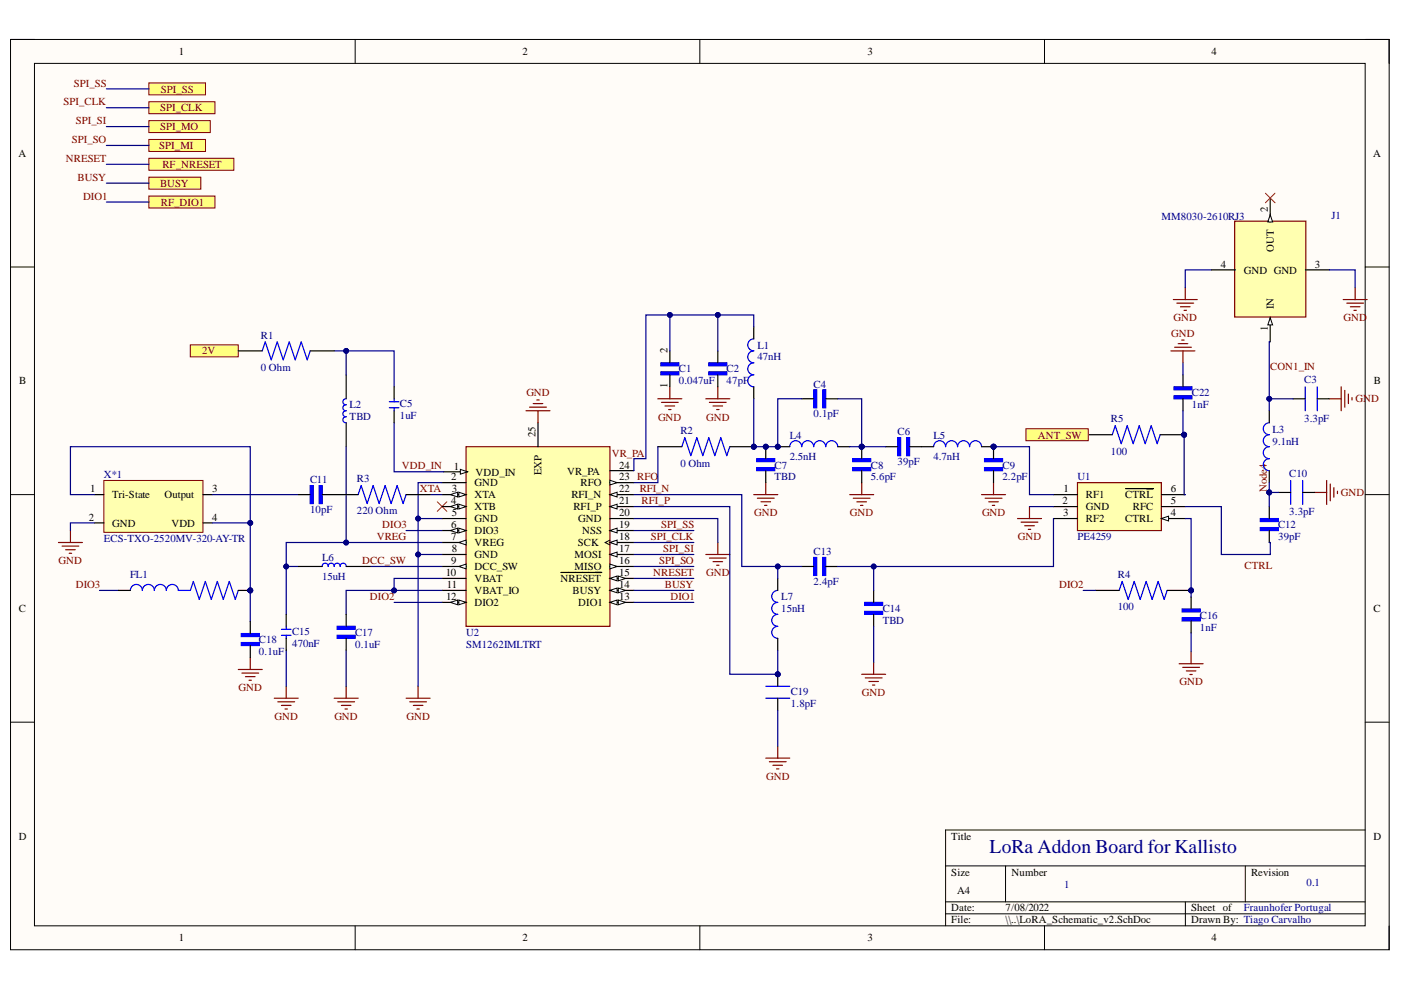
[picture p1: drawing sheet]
<svg xmlns="http://www.w3.org/2000/svg" width="297mm" height="210mm" viewBox="0 0 297 210" stroke-linecap="round" stroke-linejoin="round" font-family="sans-serif">
<defs><g id="words">
<text font-size="4.1" fill="#000080" x="209.8" y="180.9">LoRa Addon Board for Kallisto</text>
<g font-size="2.3">
<text x="37.9" y="11.7">1</text>
<text x="110.7" y="11.7">2</text>
<text x="183.9" y="11.7">3</text>
<text x="256.9" y="11.7">4</text>
<text x="3.9" y="33.3">A</text>
<text x="291.1" y="33.3">A</text>
<text x="268.8" y="45" transform="rotate(-90 268.8 45)">2</text>
<text x="270.1" y="53.5" transform="rotate(-90 270.1 53.5)">OUT</text>
<text x="258.8" y="56.7">4</text>
<text x="263.7" y="58">GND GND</text>
<text x="278.8" y="56.7">3</text>
<text x="270.1" y="65.6" transform="rotate(-90 270.1 65.6)">IN</text>
<text x="268.8" y="70.3" transform="rotate(-90 268.8 70.3)">1</text>
<text x="141.5" y="74.9" transform="rotate(-90 141.5 74.9)">2</text>
<text x="4.1" y="81.5">B</text>
<text x="141.5" y="82.3" transform="rotate(-90 141.5 82.3)">1</text>
<text x="291.3" y="81.5">B</text>
<text x="113.5" y="92.7" transform="rotate(-90 113.5 92.7)">25</text>
<text x="95.7" y="101.9">2</text>
<text x="96.2" y="99.6">1</text>
<text x="100.8" y="100.9">VDD_IN</text>
<text x="114.8" y="100.8" transform="rotate(-90 114.8 100.8)">EXP</text>
<text x="120.2" y="100.6">VR_PA</text>
<text x="131.3" y="99.3">24</text>
<text x="131.3" y="101.9">23 RFO</text>
<text x="19.1" y="104.4">1</text>
<text x="23.8" y="105.7">Tri-State</text>
<text x="34.9" y="105.7">Output</text>
<text x="45" y="104.4">3</text>
<text x="95.7" y="106.9">4</text>
<text x="95.8" y="104.4">3</text>
<text x="100.6" y="105.7">XTA</text>
<text x="100.6" y="103.1">GND</text>
<text x="121.2" y="105.7">RFI_N</text>
<text x="123.1" y="103.1">RFO</text>
<text x="131.3" y="106.9">21</text>
<text x="131.3" y="104.4">22</text>
<text x="225.3" y="106.9">2</text>
<text x="225.5" y="104.4">1</text>
<text x="230.2" y="105.7">RF1</text>
<text x="238.6" y="105.7">CTRL</text>
<text x="248.2" y="106.9">5</text>
<text x="248.2" y="104.4">6</text>
<text x="18.9" y="110.4">2</text>
<text x="23.8" y="111.7">GND</text>
<text x="36.4" y="111.7">VDD</text>
<text x="45" y="110.4">4</text>
<text x="95.7" y="112">6</text>
<text x="95.8" y="109.5">5</text>
<text x="100.6" y="108.2">XTB</text>
<text x="100.6" y="113.3">DIO3</text>
<text x="100.6" y="110.7">GND</text>
<text x="121.6" y="108.2">RFI_P</text>
<text x="122.6" y="110.7">GND</text>
<text x="123.4" y="113.3">NSS</text>
<text x="131.3" y="112">19</text>
<text x="131.3" y="109.5">20</text>
<text x="225.4" y="109.5">3</text>
<text x="230.2" y="110.7">RF2</text>
<text x="230.2" y="108.2">GND</text>
<text x="238.6" y="110.7">CTRL</text>
<text x="240.2" y="108.2">RFC</text>
<text x="248.2" y="109.5">4</text>
<text x="95.7" y="114.6">7</text>
<text x="95.7" y="119.6">9</text>
<text x="95.8" y="117.1">8</text>
<text x="100.6" y="115.8">VREG</text>
<text x="100.6" y="118.4">GND</text>
<text x="121.8" y="118.4">MOSI</text>
<text x="122.5" y="115.8">SCK</text>
<text x="131.3" y="114.6">18</text>
<text x="131.3" y="119.6">16</text>
<text x="131.3" y="117.1">17</text>
<text x="94.5" y="122.2">10</text>
<text x="94.8" y="124.7">11</text>
<text x="100.6" y="123.4">VBAT</text>
<text x="100.6" y="126">VBAT_IO</text>
<text x="100.6" y="120.9">DCC_SW</text>
<text x="118.9" y="123.4">NRESET</text>
<text x="121.4" y="126">BUSY</text>
<text x="121.8" y="120.9">MISO</text>
<text x="131.3" y="122.2">15</text>
<text x="131.3" y="124.7">14</text>
<text x="4" y="129.8">C</text>
<text x="94.6" y="127.2">12</text>
<text x="100.6" y="128.5">DIO2</text>
<text x="122.6" y="128.5">DIO1</text>
<text x="131.3" y="127.2">13</text>
<text x="291.2" y="129.8">C</text>
<text x="4" y="178">D</text>
<text x="201.7" y="178">Title</text>
<text x="291.2" y="178">D</text>
<text x="201.7" y="185.6">Size</text>
<text x="214.5" y="185.6">Number</text>
<text x="265.2" y="185.6">Revision</text>
<text x="203" y="189.4">A4</text>
<text x="201.7" y="193.3">Date:</text>
<text x="201.7" y="195.8">File:</text>
<text x="213.2" y="193.3">7/08/2022</text>
<text x="213.2" y="195.8">\\..\LoRA_Schematic_v2.SchDoc</text>
<text x="252.5" y="193.3">Sheet of</text>
<text x="252.5" y="195.8">Drawn By: Tiago Carvalho</text>
<text x="37.9" y="199.6">1</text>
<text x="110.7" y="199.6">2</text>
<text x="183.9" y="199.6">3</text>
<text x="256.9" y="199.6">4</text>
</g>
<g font-size="2.3" fill="#800000">
<text x="13.5" y="22.3">SPI_CLK</text>
<text x="15.7" y="18.4">SPI_SS</text>
<text x="33.9" y="23.6">SPI_CLK</text>
<text x="34.1" y="19.6">SPI_SS</text>
<text x="16.1" y="26.4">SPI_SI</text>
<text x="33.9" y="27.7">SPI_MO</text>
<text x="14" y="34.3">NRESET</text>
<text x="15.2" y="30.4">SPI_SO</text>
<text x="33.8" y="31.6">SPI_MI</text>
<text x="34.4" y="35.6">RF_NRESET</text>
<text x="16.4" y="38.4">BUSY</text>
<text x="33.9" y="39.7">BUSY</text>
<text x="17.6" y="42.4">DIO1</text>
<text x="34.1" y="43.6">RF_DIO1</text>
<text x="248.3" y="71.4">GND</text>
<text x="248.8" y="68.1">GND</text>
<text x="284.9" y="68.1">GND</text>
<text x="42.9" y="75.2">2V</text>
<text x="269.3" y="78.5">CON1_IN</text>
<text x="111.6" y="84">GND</text>
<text x="139.5" y="89.2">GND</text>
<text x="149.8" y="89.2">GND</text>
<text x="287.4" y="85.3">GND</text>
<text x="220.1" y="93">ANT_SW</text>
<text x="85.2" y="99.3">VDD_IN</text>
<text x="129.7" y="96.8">VR_PA</text>
<text x="89" y="104.4">XTA</text>
<text x="135.6" y="104.4">RFI_N</text>
<text x="136" y="106.9">RFI_P</text>
<text x="268.6" y="104.4" transform="rotate(-90 268.6 104.4)">Node4</text>
<text x="284.3" y="105.2">GND</text>
<text x="81.1" y="112">DIO3</text>
<text x="140.2" y="112">SPI_SS</text>
<text x="159.9" y="109.5">GND</text>
<text x="180.2" y="109.5">GND</text>
<text x="208.2" y="109.5">GND</text>
<text x="12.4" y="119.6">GND</text>
<text x="76.8" y="119.6">DCC_SW</text>
<text x="79.9" y="114.6">VREG</text>
<text x="138" y="114.6">SPI_CLK</text>
<text x="139.8" y="119.6">SPI_SO</text>
<text x="140.6" y="117.1">SPI_SI</text>
<text x="215.8" y="114.6">GND</text>
<text x="16.1" y="124.7">DIO3</text>
<text x="138.5" y="122.2">NRESET</text>
<text x="141" y="124.7">BUSY</text>
<text x="149.8" y="122.2">GND</text>
<text x="224.5" y="124.7">DIO2</text>
<text x="263.9" y="120.6">CTRL</text>
<text x="78.4" y="127.2">DIO2</text>
<text x="142.1" y="127.2">DIO1</text>
<text x="50.6" y="146.5">GND</text>
<text x="182.7" y="147.5">GND</text>
<text x="250.1" y="145.3">GND</text>
<text x="58.2" y="152.7">GND</text>
<text x="70.9" y="152.7">GND</text>
<text x="86.2" y="152.7">GND</text>
<text x="162.4" y="165.4">GND</text>
</g>
<g font-size="2.3" fill="#000080">
<text x="246.3" y="46.6">MM8030-2610RJ3</text>
<text x="282.3" y="46.4">J1</text>
<text x="55.3" y="71.8">R1</text>
<text x="160.6" y="73.9">L1</text>
<text x="160.6" y="76.4">47nH</text>
<text x="55.3" y="78.6">0 Ohm</text>
<text x="143.9" y="79">C1</text>
<text x="143.9" y="81.5">0.047uF</text>
<text x="154.1" y="79">C2</text>
<text x="154.1" y="81.5">47pF</text>
<text x="172.5" y="82.2">C4</text>
<text x="276.5" y="81.2">C3</text>
<text x="74.1" y="86.6">L2</text>
<text x="74.1" y="89.1">TBD</text>
<text x="84.8" y="86.3">C5</text>
<text x="84.8" y="88.9">1uF</text>
<text x="172.5" y="88.5">0.1pF</text>
<text x="235.5" y="89.5">R5</text>
<text x="252.7" y="84">C22</text>
<text x="252.7" y="86.6">1nF</text>
<text x="276.5" y="89.4">3.3pF</text>
<text x="144.3" y="92.1">R2</text>
<text x="167.4" y="93">L4</text>
<text x="190.3" y="92.3">C6</text>
<text x="197.9" y="93">L5</text>
<text x="269.8" y="91.7">L3</text>
<text x="269.8" y="94.3">9.1nH</text>
<text x="22" y="101.4">X*1</text>
<text x="144.3" y="98.9">0 Ohm</text>
<text x="164.2" y="99.3">C7</text>
<text x="164.2" y="101.9">TBD</text>
<text x="167.4" y="97.6">2.5nH</text>
<text x="184.6" y="99.3">C8</text>
<text x="184.6" y="101.9">5.6pF</text>
<text x="190.3" y="98.7">39pF</text>
<text x="197.9" y="97.6">4.7nH</text>
<text x="212.5" y="99.3">C9</text>
<text x="212.5" y="101.9">2.2pF</text>
<text x="228.4" y="101.9">U1</text>
<text x="235.5" y="96.4">100</text>
<text x="273.4" y="101.1">C10</text>
<text x="65.7" y="102.5">C11</text>
<text x="75.6" y="102.2">R3</text>
<text x="65.7" y="108.8">10pF</text>
<text x="75.6" y="109.1">220 Ohm</text>
<text x="271" y="112">C12</text>
<text x="273.4" y="109.2">3.3pF</text>
<text x="22" y="114.9">ECS-TXO-2520MV-320-AY-TR</text>
<text x="68.3" y="118.9">L6</text>
<text x="172.5" y="117.7">C13</text>
<text x="228.4" y="114.6">PE4259</text>
<text x="271" y="114.6">39pF</text>
<text x="27.6" y="122.6">FL1</text>
<text x="68.3" y="122.9">15uH</text>
<text x="172.5" y="124.1">2.4pF</text>
<text x="237" y="122.6">R4</text>
<text x="165.7" y="127.2">L7</text>
<text x="165.7" y="129.8">15nH</text>
<text x="187.1" y="129.8">C14</text>
<text x="237" y="129.4">100</text>
<text x="254.4" y="131.2">C16</text>
<text x="54.9" y="136.4">C18</text>
<text x="61.9" y="134.6">C15</text>
<text x="61.9" y="137.1">470nF</text>
<text x="75.3" y="134.8">C17</text>
<text x="75.3" y="137.4">0.1uF</text>
<text x="98.8" y="134.8">U2</text>
<text x="98.8" y="137.4">SM1262IMLTRT</text>
<text x="187.1" y="132.3">TBD</text>
<text x="254.4" y="133.7">1nF</text>
<text x="54.9" y="138.9">0.1uF</text>
<text x="167.7" y="147.3">C19</text>
<text x="167.7" y="149.9">1.8pF</text>
<text x="225.6" y="188.2">1</text>
<text x="277" y="187.9">0.1</text>
<text x="263.7" y="193.3">Fraunhofer Portugal</text>
</g>
</g></defs>
<path d="M2.2 8.4h292.3v193h-292.3z" fill-rule="evenodd" fill="#fffcf8"/>
<path d="M2.2 8.4h292.3v193h-292.3z" fill="none" stroke="#000" stroke-width=".21"/>
<path d="M7.3 13.4h282.1v182.9h-282.1z" fill-rule="evenodd" fill="#fffcf8"/>
<g fill="none" stroke="#000" stroke-width=".21">
<path d="M2.2 8.4h5.1M7.3 13.4h282.1v182.9h-282.1zM75.3 8.4v5M148.4 8.4v5M221.5 8.4v5M289.4 8.4h5.1v5M2.2 56.6h5.1M289.4 56.6h5.1M2.2 104.9h5.1M289.4 104.9h5.1M2.2 153.1h5.1M289.4 153.1h5.1"/>
<path d="M289.4 176h-88.9v20.3M75.3 196.3v5.1M148.4 196.3v5.1M200.5 183.6h88.9M200.5 191.2h88.9M200.5 193.8h88.9M213.2 183.6v7.6M221.5 196.3v5.1M251.3 191.2v5.1M264 183.6v7.6M294.5 196.3v5.1"/>
</g>
<path d="M228.4 102.3h17.8v10.2h-17.8z" fill-rule="evenodd" fill="#ffffb0"/>
<path d="M228.4 102.3h17.8v10.2h-17.8z" fill="none" stroke="#800000" stroke-width=".25"/>
<path d="M246.2 109.9h5.1" fill="none" stroke="#000" stroke-width=".25"/>
<path d="M246.2 109.9l1.6-.5v1.1z" fill="#f8fcff"/>
<path d="M246.2 109.9l1.6-.5v1.1z" fill="none" stroke="#000" stroke-width=".21"/>
<path d="M223.4 107.4h5M223.4 104.9h5M223.4 109.9h5M238.6 103.6h5.9M246.2 107.4h5.1M246.2 104.9h5.1" fill="none" stroke="#000" stroke-width=".25"/>
<g fill="none" stroke="#800000" stroke-width=".25">
<path d="M139.5 84.5h5.1M140.2 85.3h3.6M141 86.1h2M141.8 86.8h.5M142 82v2.5M149.6 84.5h5.1M150.4 85.3h3.6M151.2 86.1h2M151.9 86.8h.5M152.2 82v2.5M12.4 115h5.1M13.2 115.8h3.5"/>
<path d="M13.9 116.6h2M14.7 117.3h.5M14.9 112.5v2.5M149.6 117.6h5.1M150.4 118.3h3.6M151.2 119.1h2M151.9 119.9h.5M152.2 115v2.6M159.8 104.9h5.1M160.6 105.6h3.5M161.3 106.4h2.1M162.1 107.2h.5"/>
<path d="M162.4 102.3v2.6M180.1 104.9h5.1M180.9 105.6h3.6M181.7 106.4h2M182.4 107.2h.5M182.7 102.3v2.6M208.1 104.9h5.1M208.9 105.6h3.5M209.6 106.4h2.1M210.4 107.2h.5M210.6 102.3v2.6M215.7 109.9h5.1"/>
<path d="M216.5 110.7h3.6M217.3 111.5h2M218 112.2h.5M218.3 107.4v2.5M53.1 139.4v2.5M50.5 141.9h5.1M51.3 142.7h3.5M52 143.5h2.1M52.8 144.2h.5M58.1 148h5.1M58.9 148.8h3.6M59.7 149.6h2"/>
<path d="M60.4 150.3h.5M60.7 145.5v2.5M70.9 148h5M71.6 148.8h3.6M72.4 149.6h2M73.1 150.3h.5M73.4 145.5v2.5M86.1 148h5.1M86.9 148.8h3.5M87.6 149.6h2.1M88.4 150.3h.5M88.6 145.5v2.5"/>
<path d="M164.9 158.2v2.5M182.7 143h5.1M183.5 143.7h3.5M184.2 144.5h2M185 145.2h.5M185.2 140.4v2.6M162.4 160.7h5M163.1 161.5h3.6M163.9 162.3h2M164.6 163h.5"/>
</g>
<path d="M92.7 106.4l2 2M94.7 106.4l-2 2" fill="none" stroke="#f00" stroke-width=".21"/>
<path d="M40.4 73.1h10.1v2.6h-10.1z" fill-rule="evenodd" fill="#ffff80"/>
<path d="M40.4 73.1h10.1v2.6h-10.1z" fill="none" stroke="#800000" stroke-width=".21"/>
<path d="M31.6 17.6h12v2.5h-12z" fill-rule="evenodd" fill="#ffff80"/>
<path d="M31.6 17.6h12v2.5h-12z" fill="none" stroke="#800000" stroke-width=".21"/>
<path d="M31.6 21.6h14v2.5h-14z" fill-rule="evenodd" fill="#ffff80"/>
<path d="M31.6 21.6h14v2.5h-14z" fill="none" stroke="#800000" stroke-width=".21"/>
<path d="M31.6 25.6h13v2.5h-13z" fill-rule="evenodd" fill="#ffff80"/>
<path d="M31.6 25.6h13v2.5h-13z" fill="none" stroke="#800000" stroke-width=".21"/>
<path d="M31.6 29.6h12v2.5h-12z" fill-rule="evenodd" fill="#ffff80"/>
<path d="M31.6 29.6h12v2.5h-12z" fill="none" stroke="#800000" stroke-width=".21"/>
<path d="M31.6 33.6h18v2.5h-18z" fill-rule="evenodd" fill="#ffff80"/>
<path d="M31.6 33.6h18v2.5h-18z" fill="none" stroke="#800000" stroke-width=".21"/>
<path d="M31.6 37.6h11v2.5h-11z" fill-rule="evenodd" fill="#ffff80"/>
<path d="M31.6 37.6h11v2.5h-11z" fill="none" stroke="#800000" stroke-width=".21"/>
<path d="M31.6 41.6h14v2.5h-14z" fill-rule="evenodd" fill="#ffff80"/>
<path d="M31.6 41.6h14v2.5h-14z" fill="none" stroke="#800000" stroke-width=".21"/>
<path d="M252.5 138.2v2.5M250 140.7h5.1M250.8 141.5h3.5M251.5 142.2h2.1M252.3 143h.5" fill="none" stroke="#800000" stroke-width=".25"/>
<circle cx="269.1" cy="104.4" r=".51" fill="#000080"/>
<circle cx="269.1" cy="104.4" r=".51" fill="none" stroke="#000080" stroke-width=".21"/>
<g fill="none" stroke="#800000" stroke-width=".25">
<path d="M248.8 63.5h5M249.5 64.3h3.6M250.3 65h2M251 65.8h.6M251.3 61v2.5M284.8 63.5h5.1M285.5 64.3h3.6M286.3 65h2M287.1 65.8h.5M287.3 61v2.5M281.8 84.6h2.6M284.4 82v5.1"/>
<path d="M285.1 82.8v3.5M285.9 83.5v2.1M286.7 84.3v.5M278.7 104.4h2.6M281.3 101.9v5M282 102.6v3.6M282.8 103.4v2M283.6 104.2v.5"/>
</g>
<path d="M22 101.9h21v11h-21z" fill-rule="evenodd" fill="#ffffb0"/>
<path d="M22 101.9h21v11h-21z" fill="none" stroke="#800000" stroke-width=".21"/>
<path d="M20 104.9h2M20 110.9h2M43 104.9h2M43 110.9h2" fill="none" stroke="#000" stroke-width=".25"/>
<path d="M261.8 46.9h15.1v20.3h-15.1z" fill-rule="evenodd" fill="#ffffb0"/>
<path d="M261.8 46.9h15.1v20.3h-15.1z" fill="none" stroke="#800000" stroke-width=".25"/>
<path d="M269.3 67.4v5.1" fill="none" stroke="#000" stroke-width=".25"/>
<path d="M269.3 67.4l.5 1.5h-1z" fill="#f8fcff"/>
<path d="M269.3 67.4l.5 1.5h-1z" fill="none" stroke="#000" stroke-width=".21"/>
<path d="M269.3 42v5.1" fill="none" stroke="#000" stroke-width=".25"/>
<path d="M269.3 45.5l.5 1.6h-1z" fill="#f8fcff"/>
<path d="M269.3 45.5l.5 1.6h-1z" fill="none" stroke="#000" stroke-width=".21"/>
<path d="M256.8 57.2h5.1M276.8 57.2h5.1" fill="none" stroke="#000" stroke-width=".25"/>
<path d="M268.3 41l2 2M270.3 41l-2 2" fill="none" stroke="#f00" stroke-width=".21"/>
<circle cx="252.5" cy="125.2" r=".51" fill="#000080"/>
<circle cx="252.5" cy="125.2" r=".51" fill="none" stroke="#000080" stroke-width=".21"/>
<path d="M237.3 125.2l.6-1.9 1.3 3.8 1.3-3.8 1.2 3.8 1.3-3.8 1.3 3.8 1.2-3.8 1.3 3.8 .7-1.9" fill="none" stroke="#00f" stroke-width=".25"/>
<path d="M232.2 125.2h5.1M247.5 125.2h5" fill="none" stroke="#000" stroke-width=".25"/>
<circle cx="252.5" cy="125.2" r=".51" fill="#000080"/>
<circle cx="252.5" cy="125.2" r=".51" fill="none" stroke="#000080" stroke-width=".21"/>
<path d="M140.1 78.8h3.8v.7h-3.8z" fill-rule="evenodd" fill="#00f"/>
<path d="M140.1 78.8h3.8v.7h-3.8z" fill="none" stroke="#00f" stroke-width=".25"/>
<path d="M140.1 76.9h3.8v.7h-3.8z" fill-rule="evenodd" fill="#00f"/>
<path d="M140.1 76.9h3.8v.7h-3.8z" fill="none" stroke="#00f" stroke-width=".25"/>
<path d="M142 74.4v2.5M142 79.5v2.5" fill="none" stroke="#000" stroke-width=".25"/>
<path d="M150.3 76.9h3.8v.7h-3.8z" fill-rule="evenodd" fill="#00f"/>
<path d="M150.3 76.9h3.8v.7h-3.8z" fill="none" stroke="#00f" stroke-width=".25"/>
<path d="M150.3 78.8h3.8v.7h-3.8z" fill-rule="evenodd" fill="#00f"/>
<path d="M150.3 78.8h3.8v.7h-3.8z" fill="none" stroke="#00f" stroke-width=".25"/>
<path d="M152.2 74.4v2.5M152.2 79.5v2.5" fill="none" stroke="#000" stroke-width=".25"/>
<path d="M172.5 82.7h.7v3.8h-.7z" fill-rule="evenodd" fill="#00f"/>
<path d="M172.5 82.7h.7v3.8h-.7z" fill="none" stroke="#00f" stroke-width=".25"/>
<path d="M174.4 82.7h.7v3.8h-.7z" fill-rule="evenodd" fill="#00f"/>
<path d="M174.4 82.7h.7v3.8h-.7z" fill="none" stroke="#00f" stroke-width=".25"/>
<path d="M170 84.5h2.5M175.1 84.6h2.5" fill="none" stroke="#000" stroke-width=".25"/>
<circle cx="182.7" cy="94.7" r=".51" fill="#000080"/>
<circle cx="182.7" cy="94.7" r=".51" fill="none" stroke="#000080" stroke-width=".21"/>
<path d="M180.8 99.2h3.8v.6h-3.8z" fill-rule="evenodd" fill="#00f"/>
<path d="M180.8 99.2h3.8v.6h-3.8z" fill="none" stroke="#00f" stroke-width=".25"/>
<path d="M180.8 97.3h3.8v.6h-3.8z" fill-rule="evenodd" fill="#00f"/>
<path d="M180.8 97.3h3.8v.6h-3.8z" fill="none" stroke="#00f" stroke-width=".25"/>
<path d="M182.7 94.7v2.6M182.7 99.8v2.5" fill="none" stroke="#000" stroke-width=".25"/>
<circle cx="182.7" cy="94.7" r=".51" fill="#000080"/>
<circle cx="182.7" cy="94.7" r=".51" fill="none" stroke="#000080" stroke-width=".21"/>
<path d="M190.3 92.8h.7v3.8h-.7z" fill-rule="evenodd" fill="#00f"/>
<path d="M190.3 92.8h.7v3.8h-.7z" fill="none" stroke="#00f" stroke-width=".25"/>
<path d="M192.2 92.8h.7v3.8h-.7z" fill-rule="evenodd" fill="#00f"/>
<path d="M192.2 92.8h.7v3.8h-.7z" fill="none" stroke="#00f" stroke-width=".25"/>
<path d="M187.8 94.7h2.5M192.9 94.7h2.5" fill="none" stroke="#000" stroke-width=".25"/>
<circle cx="210.6" cy="94.7" r=".51" fill="#000080"/>
<circle cx="210.6" cy="94.7" r=".51" fill="none" stroke="#000080" stroke-width=".21"/>
<path d="M208.7 99.2h3.9v.6h-3.9z" fill-rule="evenodd" fill="#00f"/>
<path d="M208.7 99.2h3.9v.6h-3.9z" fill="none" stroke="#00f" stroke-width=".25"/>
<path d="M208.7 97.3h3.9v.6h-3.9z" fill-rule="evenodd" fill="#00f"/>
<path d="M208.7 97.3h3.9v.6h-3.9z" fill="none" stroke="#00f" stroke-width=".25"/>
<path d="M210.6 94.7v2.6M210.6 99.8v2.5" fill="none" stroke="#000" stroke-width=".25"/>
<circle cx="210.6" cy="94.7" r=".51" fill="#000080"/>
<circle cx="210.6" cy="94.7" r=".51" fill="none" stroke="#000080" stroke-width=".21"/>
<path d="M172.5 118.2h.7v3.8h-.7z" fill-rule="evenodd" fill="#00f"/>
<path d="M172.5 118.2h.7v3.8h-.7z" fill="none" stroke="#00f" stroke-width=".25"/>
<path d="M174.4 118.2h.7v3.8h-.7z" fill-rule="evenodd" fill="#00f"/>
<path d="M174.4 118.2h.7v3.8h-.7z" fill="none" stroke="#00f" stroke-width=".25"/>
<path d="M170 120.1h2.5M175.1 120.1h2.5" fill="none" stroke="#000" stroke-width=".25"/>
<circle cx="164.9" cy="143" r=".51" fill="#000080"/>
<circle cx="164.9" cy="143" r=".51" fill="none" stroke="#000080" stroke-width=".21"/>
<path d="M162.4 145.5h5M162.4 148h5" fill="none" stroke="#00f" stroke-width=".25"/>
<path d="M164.9 143v2.5M164.9 148v2.6" fill="none" stroke="#000" stroke-width=".25"/>
<circle cx="164.9" cy="143" r=".51" fill="#000080"/>
<circle cx="164.9" cy="143" r=".51" fill="none" stroke="#000080" stroke-width=".21"/>
<path d="M250.6 131h3.9v.7h-3.9z" fill-rule="evenodd" fill="#00f"/>
<path d="M250.6 131h3.9v.7h-3.9z" fill="none" stroke="#00f" stroke-width=".25"/>
<path d="M250.6 129.1h3.9v.6h-3.9z" fill-rule="evenodd" fill="#00f"/>
<path d="M250.6 129.1h3.9v.6h-3.9z" fill="none" stroke="#00f" stroke-width=".25"/>
<path d="M252.5 126.6v2.5M252.5 131.7v2.5" fill="none" stroke="#000" stroke-width=".25"/>
<path d="M267.2 111.9h3.8v.6h-3.8z" fill-rule="evenodd" fill="#00f"/>
<path d="M267.2 111.9h3.8v.6h-3.8z" fill="none" stroke="#00f" stroke-width=".25"/>
<path d="M267.2 109.9h3.8v.7h-3.8z" fill-rule="evenodd" fill="#00f"/>
<path d="M159.8 71.9a1.27 1.27 0 0 0-1.3 1.2 1.27 1.27 0 0 0 1.3 1.3 1.27 1.27 0 0 0-1.3 1.3 1.27 1.27 0 0 0 1.3 1.2 1.27 1.27 0 0 0-1.3 1.3 1.27 1.27 0 0 0 1.3 1.3 1.27 1.27 0 0 0-1.3 1.2 1.27 1.27 0 0 0 1.3 1.3M73.4 84.5a.64 .64 0 0 0-.7 .7 .64 .64 0 0 0 .7 .6 .64 .64 0 0 0-.7 .7 .64 .64 0 0 0 .7 .6 .64 .64 0 0 0-.7 .6 .64 .64 0 0 0 .7 .7 .64 .64 0 0 0-.7 .6 .64 .64 0 0 0 .7 .6M276.7 82v5.1M279.3 82v5.1M267.2 109.9h3.8v.7h-3.8zM273.7 101.9v5M276.2 101.9v5" fill="none" stroke="#00f" stroke-width=".25"/>
<path d="M73.4 79.5v5M159.8 69.3v2.6M73.4 89.6v5.1M159.8 82v2.5M274.2 84.6h2.5M279.3 84.6h2.5M269.1 107.4v2.5M269.1 112.5v2.5M271.1 104.4h2.6M276.2 104.4h2.5" fill="none" stroke="#000" stroke-width=".25"/>
<circle cx="164.9" cy="94.7" r=".51" fill="#000080"/>
<circle cx="164.9" cy="94.7" r=".51" fill="none" stroke="#000080" stroke-width=".21"/>
<path d="M167.4 94.7a1.27 1.27 0 0 1 1.3-1.3 1.27 1.27 0 0 1 1.3 1.3 1.27 1.27 0 0 1 1.3-1.3 1.27 1.27 0 0 1 1.2 1.3 1.27 1.27 0 0 1 1.3-1.3 1.27 1.27 0 0 1 1.3 1.3 1.27 1.27 0 0 1 1.2-1.3 1.27 1.27 0 0 1 1.3 1.3" fill="none" stroke="#00f" stroke-width=".25"/>
<path d="M164.9 94.7h2.5" fill="none" stroke="#000" stroke-width=".25"/>
<circle cx="164.9" cy="94.7" r=".51" fill="#000080"/>
<circle cx="164.9" cy="94.7" r=".51" fill="none" stroke="#000080" stroke-width=".21"/>
<path d="M177.6 94.7h2.5" fill="none" stroke="#000" stroke-width=".25"/>
<circle cx="159.8" cy="94.7" r=".51" fill="#000080"/>
<circle cx="159.8" cy="94.7" r=".51" fill="none" stroke="#000080" stroke-width=".21"/>
<path d="M144.6 94.7l.6-1.9 1.3 3.8 1.2-3.8 1.3 3.8 1.3-3.8 1.3 3.8 1.2-3.8 1.3 3.8 .6-1.9" fill="none" stroke="#00f" stroke-width=".25"/>
<path d="M139.5 94.7h5.1M154.7 94.7h5.1" fill="none" stroke="#000" stroke-width=".25"/>
<circle cx="159.8" cy="94.7" r=".51" fill="#000080"/>
<circle cx="159.8" cy="94.7" r=".51" fill="none" stroke="#000080" stroke-width=".21"/>
<circle cx="210.6" cy="94.7" r=".51" fill="#000080"/>
<circle cx="210.6" cy="94.7" r=".51" fill="none" stroke="#000080" stroke-width=".21"/>
<path d="M197.9 94.7a1.27 1.27 0 0 1 1.3-1.3 1.27 1.27 0 0 1 1.3 1.3 1.27 1.27 0 0 1 1.3-1.3 1.27 1.27 0 0 1 1.2 1.3 1.27 1.27 0 0 1 1.3-1.3 1.27 1.27 0 0 1 1.3 1.3 1.27 1.27 0 0 1 1.2-1.3 1.27 1.27 0 0 1 1.3 1.3" fill="none" stroke="#00f" stroke-width=".25"/>
<path d="M195.4 94.7h2.5M208.1 94.7h2.5" fill="none" stroke="#000" stroke-width=".25"/>
<circle cx="210.6" cy="94.7" r=".51" fill="#000080"/>
<circle cx="210.6" cy="94.7" r=".51" fill="none" stroke="#000080" stroke-width=".21"/>
<path d="M164.9 125.2a1.27 1.27 0 0 0-1.3 1.3 1.27 1.27 0 0 0 1.3 1.2 1.27 1.27 0 0 0-1.3 1.3 1.27 1.27 0 0 0 1.3 1.3 1.27 1.27 0 0 0-1.3 1.2 1.27 1.27 0 0 0 1.3 1.3 1.27 1.27 0 0 0-1.3 1.3 1.27 1.27 0 0 0 1.3 1.2" fill="none" stroke="#00f" stroke-width=".25"/>
<path d="M164.9 122.6v2.6M164.9 135.3v2.6" fill="none" stroke="#000" stroke-width=".25"/>
<circle cx="162.4" cy="94.7" r=".51" fill="#000080"/>
<circle cx="162.4" cy="94.7" r=".51" fill="none" stroke="#000080" stroke-width=".21"/>
<path d="M160.4 99.2h3.9v.6h-3.9z" fill-rule="evenodd" fill="#00f"/>
<path d="M160.4 99.2h3.9v.6h-3.9z" fill="none" stroke="#00f" stroke-width=".25"/>
<path d="M160.4 97.3h3.9v.6h-3.9z" fill-rule="evenodd" fill="#00f"/>
<path d="M160.4 97.3h3.9v.6h-3.9z" fill="none" stroke="#00f" stroke-width=".25"/>
<path d="M162.4 94.7v2.6M162.4 99.8v2.5" fill="none" stroke="#000" stroke-width=".25"/>
<circle cx="162.4" cy="94.7" r=".51" fill="#000080"/>
<circle cx="162.4" cy="94.7" r=".51" fill="none" stroke="#000080" stroke-width=".21"/>
<path d="M183.3 129.6h3.8v.7h-3.8z" fill-rule="evenodd" fill="#00f"/>
<path d="M183.3 129.6h3.8v.7h-3.8z" fill="none" stroke="#00f" stroke-width=".25"/>
<path d="M183.3 127.7h3.8v.7h-3.8z" fill-rule="evenodd" fill="#00f"/>
<path d="M269.1 89.6a1.27 1.27 0 0 0-1.3 1.3 1.27 1.27 0 0 0 1.3 1.3 1.27 1.27 0 0 0-1.3 1.2 1.27 1.27 0 0 0 1.3 1.3 1.27 1.27 0 0 0-1.3 1.3 1.27 1.27 0 0 0 1.3 1.3 1.27 1.27 0 0 0-1.3 1.2 1.27 1.27 0 0 0 1.3 1.3M183.3 127.7h3.8v.7h-3.8z" fill="none" stroke="#00f" stroke-width=".25"/>
<path d="M269.1 87.1v2.5M269.1 99.8v2.5M185.2 125.2v2.5M185.2 130.3v2.5" fill="none" stroke="#000" stroke-width=".25"/>
<path d="M98.8 94.7h30.5v38.1h-30.5z" fill-rule="evenodd" fill="#ffffb0"/>
<path d="M98.8 94.7h30.5v38.1h-30.5z" fill="none" stroke="#800000" stroke-width=".25"/>
<path d="M94 100h5.1" fill="none" stroke="#000" stroke-width=".25"/>
<path d="M97.6 99.5l1.5 .5-1.5 .5z" fill="#f8fcff"/>
<path d="M97.6 99.5l1.5 .5-1.5 .5z" fill="none" stroke="#000" stroke-width=".21"/>
<path d="M129.3 107.4h5.1" fill="none" stroke="#000" stroke-width=".25"/>
<path d="M129.3 107.4l1.5-.5v1z" fill="#f8fcff"/>
<path d="M129.3 107.4l1.5-.5v1z" fill="none" stroke="#000" stroke-width=".21"/>
<path d="M129.3 104.9h5.1" fill="none" stroke="#000" stroke-width=".25"/>
<path d="M129.3 104.9l1.5-.5v1z" fill="#f8fcff"/>
<path d="M129.3 104.9l1.5-.5v1z" fill="none" stroke="#000" stroke-width=".21"/>
<path d="M129.3 112.5h5.1" fill="none" stroke="#000" stroke-width=".25"/>
<path d="M129.3 112.5l1.5-.5v1z" fill="#f8fcff"/>
<path d="M129.3 112.5l1.5-.5v1z" fill="none" stroke="#000" stroke-width=".21"/>
<path d="M129.3 115h5.1" fill="none" stroke="#000" stroke-width=".25"/>
<path d="M129.3 115l1.5-.5v1z" fill="#f8fcff"/>
<path d="M129.3 115l1.5-.5v1zM129.3 114.5l-1 .5 1 .5" fill="none" stroke="#000" stroke-width=".21"/>
<path d="M129.3 120.1h5.1" fill="none" stroke="#000" stroke-width=".25"/>
<path d="M129.3 119.6l1.5 .5-1.5 .5z" fill="#f8fcff"/>
<path d="M129.3 119.6l1.5 .5-1.5 .5z" fill="none" stroke="#000" stroke-width=".21"/>
<path d="M129.3 117.6h5.1" fill="none" stroke="#000" stroke-width=".25"/>
<path d="M129.3 117.6l1.5-.5v1z" fill="#f8fcff"/>
<path d="M129.3 117.6l1.5-.5v1z" fill="none" stroke="#000" stroke-width=".21"/>
<path d="M129.3 122.6h5.1" fill="none" stroke="#000" stroke-width=".25"/>
<path d="M129.3 122.6l1.5-.5v1.1z" fill="#f8fcff"/>
<path d="M129.3 122.6l1.5-.5v1.1z" fill="none" stroke="#000" stroke-width=".21"/>
<path d="M131.1 122.1l1.5 .5-1.5 .6z" fill="#f8fcff"/>
<path d="M131.1 122.1l1.5 .5-1.5 .6z" fill="none" stroke="#000" stroke-width=".21"/>
<path d="M118.9 121.4h8.7M129.3 125.2h5.1" fill="none" stroke="#000" stroke-width=".25"/>
<path d="M129.3 125.2l1.5-.5v1z" fill="#f8fcff"/>
<path d="M129.3 125.2l1.5-.5v1z" fill="none" stroke="#000" stroke-width=".21"/>
<path d="M131.1 124.7l1.5 .5-1.5 .5z" fill="#f8fcff"/>
<path d="M131.1 124.7l1.5 .5-1.5 .5z" fill="none" stroke="#000" stroke-width=".21"/>
<path d="M93.7 104.9h5.1" fill="none" stroke="#000" stroke-width=".25"/>
<path d="M97.3 104.4l1.5 .5-1.5 .5z" fill="#f8fcff"/>
<path d="M97.3 104.4l1.5 .5-1.5 .5z" fill="none" stroke="#000" stroke-width=".21"/>
<path d="M95.5 104.9l1.5-.5v1z" fill="#f8fcff"/>
<path d="M95.5 104.9l1.5-.5v1z" fill="none" stroke="#000" stroke-width=".21"/>
<path d="M93.7 107.4h5.1" fill="none" stroke="#000" stroke-width=".25"/>
<path d="M97.3 106.9l1.5 .5-1.5 .5z" fill="#f8fcff"/>
<path d="M97.3 106.9l1.5 .5-1.5 .5z" fill="none" stroke="#000" stroke-width=".21"/>
<path d="M95.5 107.4l1.5-.5v1z" fill="#f8fcff"/>
<path d="M95.5 107.4l1.5-.5v1z" fill="none" stroke="#000" stroke-width=".21"/>
<path d="M129.3 99.8h5.1M93.7 115h5.1M93.7 122.6h5.1M93.7 125.2h5.1" fill="none" stroke="#000" stroke-width=".25"/>
<path d="M97.3 115l1.5-.5v1z" fill="#f8fcff"/>
<path d="M97.3 115l1.5-.5v1z" fill="none" stroke="#000" stroke-width=".21"/>
<path d="M129.3 102.3h5.1" fill="none" stroke="#000" stroke-width=".25"/>
<path d="M129.3 101.8l1.5 .5-1.5 .5z" fill="#f8fcff"/>
<path d="M129.3 101.8l1.5 .5-1.5 .5z" fill="none" stroke="#000" stroke-width=".21"/>
<path d="M93.7 120.1h5.1" fill="none" stroke="#000" stroke-width=".25"/>
<path d="M97.3 120.1l1.5-.5v1z" fill="#f8fcff"/>
<path d="M97.3 120.1l1.5-.5v1z" fill="none" stroke="#000" stroke-width=".21"/>
<path d="M129.3 127.7h5.1" fill="none" stroke="#000" stroke-width=".25"/>
<path d="M129.3 127.7l1.5-.5v1z" fill="#f8fcff"/>
<path d="M129.3 127.7l1.5-.5v1z" fill="none" stroke="#000" stroke-width=".21"/>
<path d="M131.1 127.2l1.5 .5-1.5 .5z" fill="#f8fcff"/>
<path d="M131.1 127.2l1.5 .5-1.5 .5z" fill="none" stroke="#000" stroke-width=".21"/>
<path d="M93.7 127.7h5.1" fill="none" stroke="#000" stroke-width=".25"/>
<path d="M97.3 127.2l1.5 .5-1.5 .5z" fill="#f8fcff"/>
<path d="M97.3 127.2l1.5 .5-1.5 .5z" fill="none" stroke="#000" stroke-width=".21"/>
<path d="M95.5 127.7l1.5-.5v1z" fill="#f8fcff"/>
<path d="M95.5 127.7l1.5-.5v1z" fill="none" stroke="#000" stroke-width=".21"/>
<path d="M93.7 112.5h5.1" fill="none" stroke="#000" stroke-width=".25"/>
<path d="M97.3 112l1.5 .5-1.5 .5z" fill="#f8fcff"/>
<path d="M97.3 112l1.5 .5-1.5 .5z" fill="none" stroke="#000" stroke-width=".21"/>
<path d="M95.5 112.5l1.5-.5v1z" fill="#f8fcff"/>
<path d="M95.5 112.5l1.5-.5v1z" fill="none" stroke="#000" stroke-width=".21"/>
<path d="M114.1 89.6v5.1M93.7 102.3h5.1M93.7 109.9h5.1M93.7 117.6h5.1M129.3 109.9h5.1" fill="none" stroke="#000" stroke-width=".25"/>
<circle cx="251.1" cy="92.2" r=".51" fill="#000080"/>
<circle cx="251.1" cy="92.2" r=".51" fill="none" stroke="#000080" stroke-width=".21"/>
<path d="M235.8 92.2l.7-1.9 1.2 3.8 1.3-3.8 1.3 3.8 1.2-3.8 1.3 3.8 1.3-3.8 1.2 3.8 .7-1.9" fill="none" stroke="#00f" stroke-width=".25"/>
<path d="M230.7 92.2h5.1M246 92.2h5.1" fill="none" stroke="#000" stroke-width=".25"/>
<circle cx="251.1" cy="92.2" r=".51" fill="#000080"/>
<circle cx="251.1" cy="92.2" r=".51" fill="none" stroke="#000080" stroke-width=".21"/>
<path d="M248.9 83.9h3.8v.7h-3.8z" fill-rule="evenodd" fill="#00f"/>
<path d="M248.9 83.9h3.8v.7h-3.8z" fill="none" stroke="#00f" stroke-width=".25"/>
<path d="M248.9 82h3.8v.6h-3.8z" fill-rule="evenodd" fill="#00f"/>
<path d="M248.9 82h3.8v.6h-3.8z" fill="none" stroke="#00f" stroke-width=".25"/>
<path d="M250.8 79.5v2.5M250.8 84.6v2.5" fill="none" stroke="#000" stroke-width=".25"/>
<path d="M93.7 122.6h-10.1v2.6" fill="none" stroke="#000080" stroke-width=".25"/>
<circle cx="83.6" cy="125.2" r=".51" fill="#000080"/>
<circle cx="83.6" cy="125.2" r=".51" fill="none" stroke="#000080" stroke-width=".21"/>
<path d="M88.6 117.6h5.1M60.7 137.9v7.6M73.4 137.9v7.6M78.5 120.1h15.2" fill="none" stroke="#000080" stroke-width=".25"/>
<circle cx="88.6" cy="117.6" r=".51" fill="#000080"/>
<circle cx="88.6" cy="117.6" r=".51" fill="none" stroke="#000080" stroke-width=".21"/>
<path d="M88.6 109.9h5.1" fill="none" stroke="#000080" stroke-width=".25"/>
<circle cx="88.6" cy="109.9" r=".51" fill="#000080"/>
<circle cx="88.6" cy="109.9" r=".51" fill="none" stroke="#000080" stroke-width=".21"/>
<path d="M86.1 112.5h7.6M134.4 109.9h17.8v5.1M134.4 112.5h12.7M134.4 117.6h12.7M134.4 115h12.7M83.6 127.7h10.1M134.4 127.7h12.7M134.4 125.2h12.7M134.4 122.6h12.7M134.4 120.1h12.7M170 120.1h-5.1v2.5" fill="none" stroke="#000080" stroke-width=".25"/>
<circle cx="164.9" cy="120.1" r=".51" fill="#000080"/>
<circle cx="164.9" cy="120.1" r=".51" fill="none" stroke="#000080" stroke-width=".21"/>
<path d="M177.6 120.1h7.6v5.1" fill="none" stroke="#000080" stroke-width=".25"/>
<circle cx="185.2" cy="120.1" r=".51" fill="#000080"/>
<circle cx="185.2" cy="120.1" r=".51" fill="none" stroke="#000080" stroke-width=".21"/>
<path d="M159.8 69.3v-2.5h-7.6v7.6M185.2 132.8v7.6M164.9 150.6v7.6" fill="none" stroke="#000080" stroke-width=".25"/>
<circle cx="152.2" cy="66.8" r=".51" fill="#000080"/>
<circle cx="152.2" cy="66.8" r=".51" fill="none" stroke="#000080" stroke-width=".21"/>
<path d="M152.2 66.8h-10.2v7.6" fill="none" stroke="#000080" stroke-width=".25"/>
<circle cx="152.2" cy="66.8" r=".51" fill="#000080"/>
<circle cx="152.2" cy="66.8" r=".51" fill="none" stroke="#000080" stroke-width=".21"/>
<circle cx="142" cy="66.8" r=".51" fill="#000080"/>
<circle cx="142" cy="66.8" r=".51" fill="none" stroke="#000080" stroke-width=".21"/>
<path d="M177.6 84.6h5.1v10.1" fill="none" stroke="#000080" stroke-width=".25"/>
<circle cx="182.7" cy="94.7" r=".51" fill="#000080"/>
<circle cx="182.7" cy="94.7" r=".51" fill="none" stroke="#000080" stroke-width=".21"/>
<path d="M182.7 94.7h5.1" fill="none" stroke="#000080" stroke-width=".25"/>
<circle cx="182.7" cy="94.7" r=".51" fill="#000080"/>
<circle cx="182.7" cy="94.7" r=".51" fill="none" stroke="#000080" stroke-width=".21"/>
<path d="M134.4 104.9h22.9v15.2h7.6" fill="none" stroke="#000080" stroke-width=".25"/>
<circle cx="164.9" cy="120.1" r=".51" fill="#000080"/>
<circle cx="164.9" cy="120.1" r=".51" fill="none" stroke="#000080" stroke-width=".21"/>
<path d="M218.3 107.4h5.1M223.4 109.9v10.2h-38.2" fill="none" stroke="#000080" stroke-width=".25"/>
<circle cx="185.2" cy="120.1" r=".51" fill="#000080"/>
<circle cx="185.2" cy="120.1" r=".51" fill="none" stroke="#000080" stroke-width=".21"/>
<path d="M83.6 89.6v10.4h10.4M60.7 120.1h2.5" fill="none" stroke="#000080" stroke-width=".25"/>
<circle cx="60.7" cy="120.1" r=".51" fill="#000080"/>
<circle cx="60.7" cy="120.1" r=".51" fill="none" stroke="#000080" stroke-width=".21"/>
<path d="M73.4 94.7v20.3" fill="none" stroke="#000080" stroke-width=".25"/>
<circle cx="73.4" cy="115" r=".51" fill="#000080"/>
<circle cx="73.4" cy="115" r=".51" fill="none" stroke="#000080" stroke-width=".21"/>
<path d="M159.8 84.5v10.2" fill="none" stroke="#000080" stroke-width=".25"/>
<circle cx="159.8" cy="94.7" r=".51" fill="#000080"/>
<circle cx="159.8" cy="94.7" r=".51" fill="none" stroke="#000080" stroke-width=".21"/>
<path d="M134.4 107.4h20.3v35.6h10.2v-5.1" fill="none" stroke="#000080" stroke-width=".25"/>
<circle cx="164.9" cy="143" r=".51" fill="#000080"/>
<circle cx="164.9" cy="143" r=".51" fill="none" stroke="#000080" stroke-width=".21"/>
<path d="M180.1 94.7h2.6" fill="none" stroke="#000080" stroke-width=".25"/>
<circle cx="182.7" cy="94.7" r=".51" fill="#000080"/>
<circle cx="182.7" cy="94.7" r=".51" fill="none" stroke="#000080" stroke-width=".21"/>
<path d="M210.6 94.7h7.7v10.2h5.1" fill="none" stroke="#000080" stroke-width=".25"/>
<circle cx="210.6" cy="94.7" r=".51" fill="#000080"/>
<circle cx="210.6" cy="94.7" r=".51" fill="none" stroke="#000080" stroke-width=".21"/>
<path d="M45 104.9h18.2M53.1 110.9v14.3M21.1 125.2h4" fill="none" stroke="#000080" stroke-width=".25"/>
<circle cx="53.1" cy="110.9" r=".51" fill="#000080"/>
<circle cx="53.1" cy="110.9" r=".51" fill="none" stroke="#000080" stroke-width=".21"/>
<circle cx="53.1" cy="125.2" r=".51" fill="#000080"/>
<circle cx="53.1" cy="125.2" r=".51" fill="none" stroke="#000080" stroke-width=".21"/>
<path d="M20 104.9h-5.1v-10.2h38.2v16.2h-8.1" fill="none" stroke="#000080" stroke-width=".25"/>
<circle cx="53.1" cy="110.9" r=".51" fill="#000080"/>
<circle cx="53.1" cy="110.9" r=".51" fill="none" stroke="#000080" stroke-width=".21"/>
<path d="M142 66.8h-5.1v30.5h-2.5v2.5" fill="none" stroke="#000080" stroke-width=".25"/>
<circle cx="142" cy="66.8" r=".51" fill="#000080"/>
<circle cx="142" cy="66.8" r=".51" fill="none" stroke="#000080" stroke-width=".21"/>
<path d="M22.6 18.8h9M22.6 38.8h9M22.6 34.8h9M22.6 30.8h9M22.6 26.8h9M22.6 22.8h9M22.6 42.8h9M271.1 104.4h-2v3M229.7 125.2h2.5M252.5 134.2v4" fill="none" stroke="#000080" stroke-width=".25"/>
<circle cx="269.1" cy="104.4" r=".51" fill="#000080"/>
<circle cx="269.1" cy="104.4" r=".51" fill="none" stroke="#000080" stroke-width=".21"/>
<path d="M269.1 102.3v2.1" fill="none" stroke="#000080" stroke-width=".25"/>
<circle cx="269.1" cy="104.4" r=".51" fill="#000080"/>
<circle cx="269.1" cy="104.4" r=".51" fill="none" stroke="#000080" stroke-width=".21"/>
<path d="M269.3 72.5h-.2v14.6M251.3 107.4h7.6v10.2h10.4v-2.6h-.2" fill="none" stroke="#000080" stroke-width=".25"/>
<circle cx="269.1" cy="84.6" r=".51" fill="#000080"/>
<circle cx="269.1" cy="84.6" r=".51" fill="none" stroke="#000080" stroke-width=".21"/>
<path d="M256.8 57.2h-5.5v3.8M281.9 57.2h5.4v3.8M70.9 74.4h2.5v5.1" fill="none" stroke="#000080" stroke-width=".25"/>
<circle cx="73.4" cy="74.4" r=".51" fill="#000080"/>
<circle cx="73.4" cy="74.4" r=".51" fill="none" stroke="#000080" stroke-width=".21"/>
<path d="M73.4 74.4h10.2v7.6" fill="none" stroke="#000080" stroke-width=".25"/>
<circle cx="73.4" cy="74.4" r=".51" fill="#000080"/>
<circle cx="73.4" cy="74.4" r=".51" fill="none" stroke="#000080" stroke-width=".21"/>
<path d="M91.2 104.9h2.5M251.3 109.9h1.2v16.7" fill="none" stroke="#000080" stroke-width=".25"/>
<circle cx="252.5" cy="125.2" r=".51" fill="#000080"/>
<circle cx="252.5" cy="125.2" r=".51" fill="none" stroke="#000080" stroke-width=".21"/>
<path d="M139.5 94.7v7.6h-5.1M170 84.5h-5.1v10.2h-5.1" fill="none" stroke="#000080" stroke-width=".25"/>
<circle cx="159.8" cy="94.7" r=".51" fill="#000080"/>
<circle cx="159.8" cy="94.7" r=".51" fill="none" stroke="#000080" stroke-width=".21"/>
<circle cx="162.4" cy="94.7" r=".51" fill="#000080"/>
<circle cx="162.4" cy="94.7" r=".51" fill="none" stroke="#000080" stroke-width=".21"/>
<circle cx="164.9" cy="94.7" r=".51" fill="#000080"/>
<circle cx="164.9" cy="94.7" r=".51" fill="none" stroke="#000080" stroke-width=".21"/>
<path d="M269.1 84.6h5.1" fill="none" stroke="#000080" stroke-width=".25"/>
<circle cx="269.1" cy="84.6" r=".51" fill="#000080"/>
<circle cx="269.1" cy="84.6" r=".51" fill="none" stroke="#000080" stroke-width=".21"/>
<path d="M93.7 115h-33v15.3" fill="none" stroke="#000080" stroke-width=".25"/>
<circle cx="60.7" cy="120.1" r=".51" fill="#000080"/>
<circle cx="60.7" cy="120.1" r=".51" fill="none" stroke="#000080" stroke-width=".21"/>
<circle cx="73.4" cy="115" r=".51" fill="#000080"/>
<circle cx="73.4" cy="115" r=".51" fill="none" stroke="#000080" stroke-width=".21"/>
<path d="M93.7 125.2h-20.3v5.1" fill="none" stroke="#000080" stroke-width=".25"/>
<circle cx="83.6" cy="125.2" r=".51" fill="#000080"/>
<circle cx="83.6" cy="125.2" r=".51" fill="none" stroke="#000080" stroke-width=".21"/>
<path d="M93.7 102.3h-5.1v43.2" fill="none" stroke="#000080" stroke-width=".25"/>
<circle cx="88.6" cy="117.6" r=".51" fill="#000080"/>
<circle cx="88.6" cy="117.6" r=".51" fill="none" stroke="#000080" stroke-width=".21"/>
<circle cx="88.6" cy="109.9" r=".51" fill="#000080"/>
<circle cx="88.6" cy="109.9" r=".51" fill="none" stroke="#000080" stroke-width=".21"/>
<path d="M20 110.9h-5.1v1.6M53.1 125.2v6.6" fill="none" stroke="#000080" stroke-width=".25"/>
<circle cx="53.1" cy="125.2" r=".51" fill="#000080"/>
<circle cx="53.1" cy="125.2" r=".51" fill="none" stroke="#000080" stroke-width=".21"/>
<path d="M251.1 92.2v12.7h.2" fill="none" stroke="#000080" stroke-width=".25"/>
<circle cx="251.1" cy="92.2" r=".51" fill="#000080"/>
<circle cx="251.1" cy="92.2" r=".51" fill="none" stroke="#000080" stroke-width=".21"/>
<path d="M250.8 87.1v5.1h.3" fill="none" stroke="#000080" stroke-width=".25"/>
<circle cx="251.1" cy="92.2" r=".51" fill="#000080"/>
<circle cx="251.1" cy="92.2" r=".51" fill="none" stroke="#000080" stroke-width=".21"/>
<path d="M250.8 76.9v2.6" fill="none" stroke="#000080" stroke-width=".25"/>
<path d="M248.3 74.4h5.1M249 73.6h3.6M249.8 72.9h2M250.6 72.1h.5M250.8 74.4v2.5" fill="none" stroke="#800000" stroke-width=".25"/>
<path d="M217.5 90.9h13.2v2.5h-13.2z" fill-rule="evenodd" fill="#ffff80"/>
<path d="M217.5 90.9h13.2v2.5h-13.2z" fill="none" stroke="#800000" stroke-width=".21"/>
<path d="M111.5 87.1h5.1M112.3 86.3h3.5M113 85.6h2.1M113.8 84.8h.5M114.1 87.1v2.5" fill="none" stroke="#800000" stroke-width=".25"/>
<path d="M55.6 74.4l.6-1.9 1.3 3.8 1.3-3.8 1.2 3.8 1.3-3.8 1.3 3.8 1.3-3.8 1.2 3.8 .7-1.9M82.5 86.5h2.1M82.5 85.2h2.1M83.6 84.5v.7M83.6 86.5v.6" fill="none" stroke="#00f" stroke-width=".25"/>
<path d="M50.5 74.4h5.1M65.8 74.4h5.1M83.6 82v2.5M83.6 87.1v2.5" fill="none" stroke="#000" stroke-width=".25"/>
<path d="M65.8 103h.6v3.8h-.6z" fill-rule="evenodd" fill="#00f"/>
<path d="M65.8 103h.6v3.8h-.6z" fill="none" stroke="#00f" stroke-width=".25"/>
<path d="M67.7 103h.6v3.8h-.6z" fill-rule="evenodd" fill="#00f"/>
<path d="M67.7 103h.6v3.8h-.6zM75.9 104.9l.7-1.9 1.2 3.8 1.3-3.8 1.3 3.8 1.3-3.8 1.2 3.8 1.3-3.8 1.3 3.8 .6-1.9M68.3 120.1a.64 .64 0 0 1 .6-.7 .64 .64 0 0 1 .7 .7 .64 .64 0 0 1 .6-.7 .64 .64 0 0 1 .7 .7 .64 .64 0 0 1 .6-.7 .64 .64 0 0 1 .6 .7 .64 .64 0 0 1 .7-.7 .64 .64 0 0 1 .6 .7" fill="none" stroke="#00f" stroke-width=".25"/>
<path d="M63.2 104.9h2.6M68.3 104.9h7.6M86.1 104.9h5.1M63.2 120.1h5.1M73.4 120.1h5.1" fill="none" stroke="#000" stroke-width=".25"/>
<circle cx="53.1" cy="125.2" r=".51" fill="#000080"/>
<circle cx="53.1" cy="125.2" r=".51" fill="none" stroke="#000080" stroke-width=".21"/>
<path d="M27.6 125.2a1.27 1.27 0 0 1 1.3-1.3 1.27 1.27 0 0 1 1.3 1.3 1.27 1.27 0 0 1 1.3-1.3 1.27 1.27 0 0 1 1.2 1.3 1.27 1.27 0 0 1 1.3-1.3 1.27 1.27 0 0 1 1.3 1.3 1.27 1.27 0 0 1 1.2-1.3 1.27 1.27 0 0 1 1.3 1.3h2.6l.6-1.9 1.3 3.8 1.2-3.8 1.3 3.8 1.3-3.8 1.2 3.8 1.3-3.8 1.3 3.8 .6-1.9" fill="none" stroke="#00f" stroke-width=".25"/>
<path d="M25.1 125.2h2.5M50.5 125.2h2.6" fill="none" stroke="#000" stroke-width=".25"/>
<circle cx="53.1" cy="125.2" r=".51" fill="#000080"/>
<circle cx="53.1" cy="125.2" r=".51" fill="none" stroke="#000080" stroke-width=".21"/>
<path d="M51.2 134.3h3.8v.7h-3.8z" fill-rule="evenodd" fill="#00f"/>
<path d="M51.2 134.3h3.8v.7h-3.8z" fill="none" stroke="#00f" stroke-width=".25"/>
<path d="M51.2 136.2h3.8v.7h-3.8z" fill-rule="evenodd" fill="#00f"/>
<path d="M51.2 136.2h3.8v.7h-3.8zM59.7 134.7h2M59.7 133.4h2M60.7 132.8v.6M60.7 134.7v.6" fill="none" stroke="#00f" stroke-width=".25"/>
<path d="M53.1 131.8v2.5M53.1 136.9v2.5M60.7 130.3v2.5M60.7 135.3v2.6" fill="none" stroke="#000" stroke-width=".25"/>
<path d="M71.5 132.8h3.8v.6h-3.8z" fill-rule="evenodd" fill="#00f"/>
<path d="M71.5 132.8h3.8v.6h-3.8z" fill="none" stroke="#00f" stroke-width=".25"/>
<path d="M71.5 134.7h3.8v.6h-3.8z" fill-rule="evenodd" fill="#00f"/>
<path d="M71.5 134.7h3.8v.6h-3.8z" fill="none" stroke="#00f" stroke-width=".25"/>
<path d="M73.4 130.3v2.5M73.4 135.3v2.6" fill="none" stroke="#000" stroke-width=".25"/>
<use href="#words"/>
</svg>
